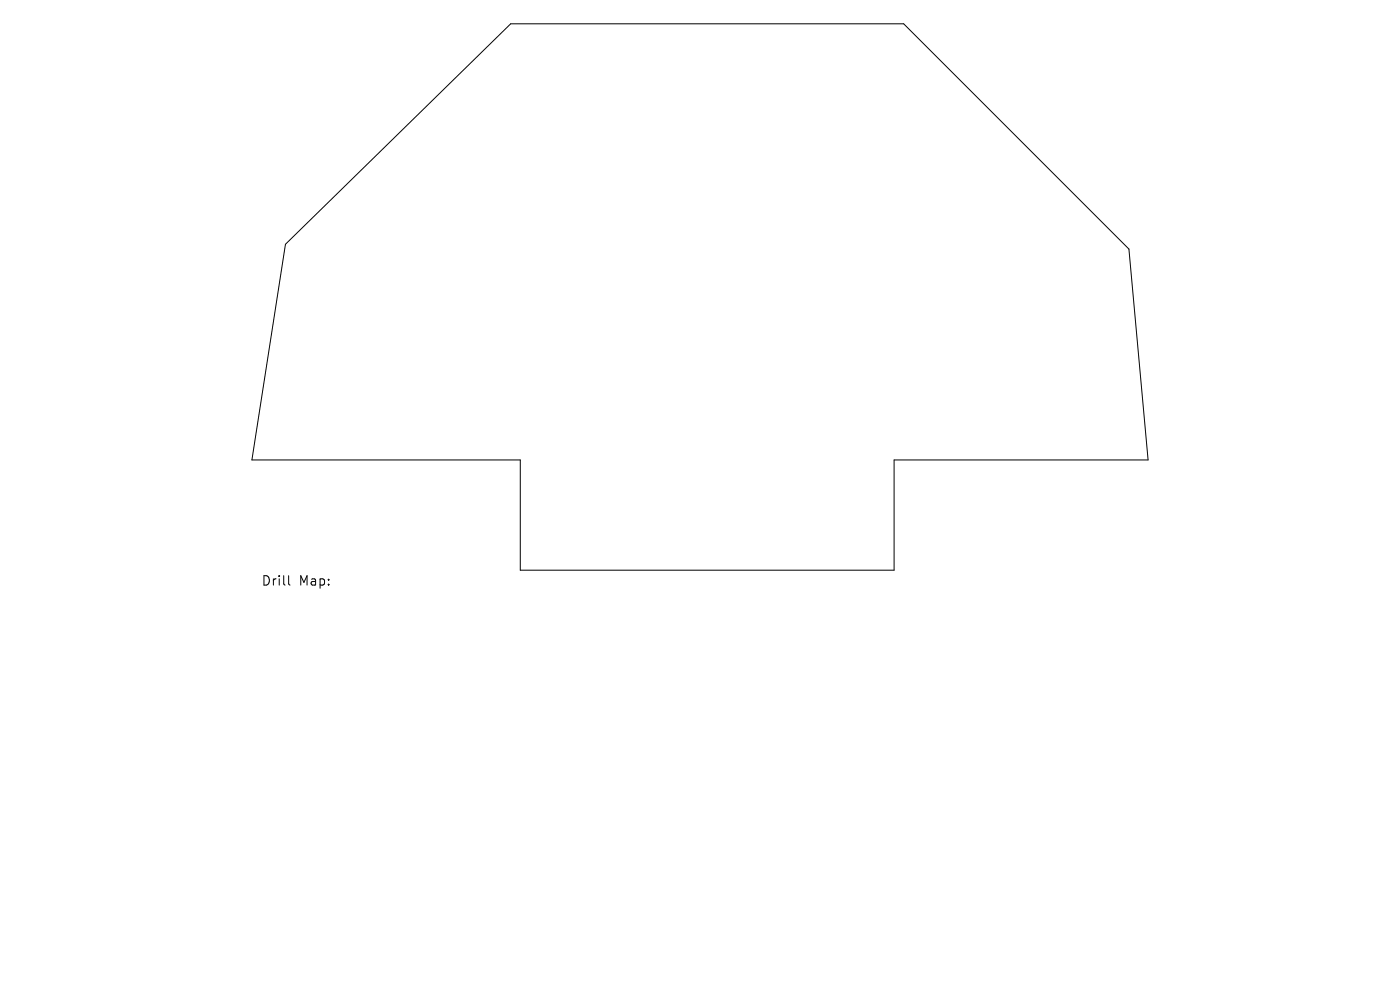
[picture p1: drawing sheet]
<svg xmlns="http://www.w3.org/2000/svg" width="297mm" height="210mm" viewBox="0 0 297 210" stroke-linecap="round" stroke-linejoin="round" font-family="sans-serif">
<defs><g id="words">
<g font-size="2.8">
<text x="55.4" y="124.5">Drill</text>
<text x="63.4" y="124.5">Map:</text>
</g>
</g></defs>
<path d="M60.6 51.8l47.7-46.7h83.4l47.8 47.7 4.1 44.8h-53.9v23.4h-79.3v-23.4h-57zM61.2 122.1v1.7l.3 .3" fill="none" stroke="#000" stroke-width=".21"/>
<use href="#words"/>
</svg>
